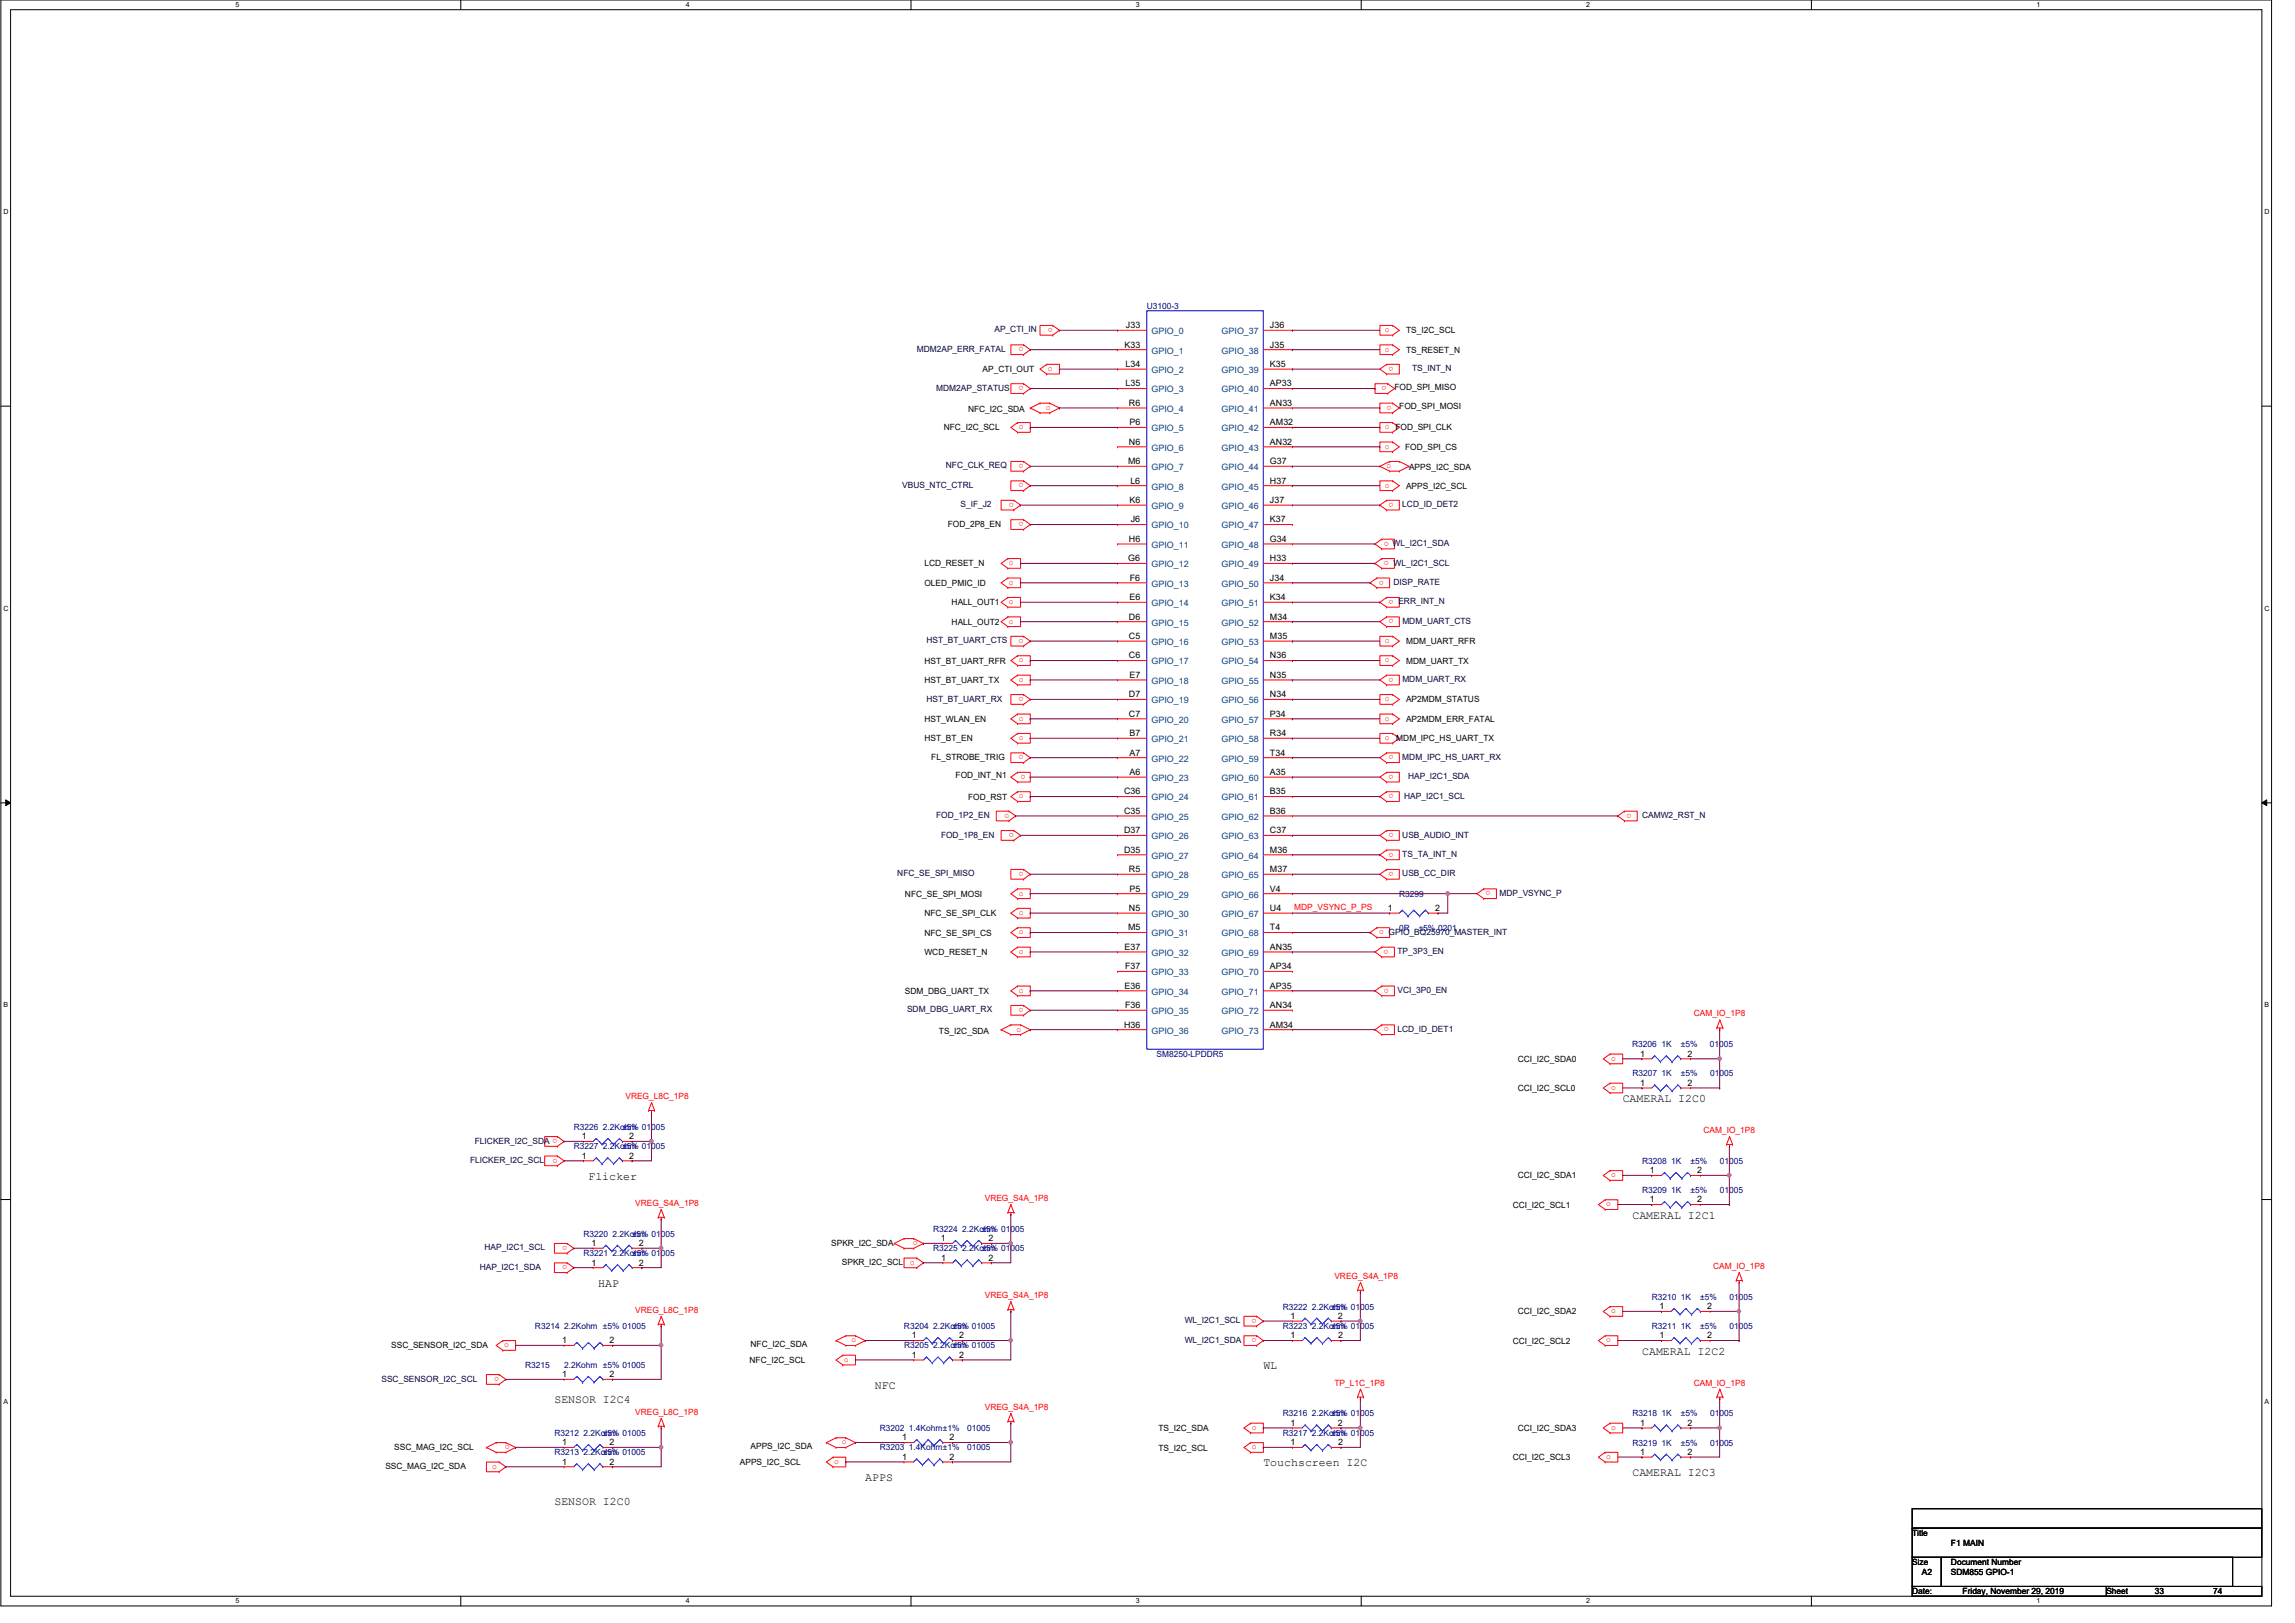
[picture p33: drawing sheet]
<svg xmlns="http://www.w3.org/2000/svg" width="420mm" height="297mm" viewBox="0 0 420 297" stroke-linecap="round" stroke-linejoin="round" font-family="sans-serif">
<defs><g id="words">
<g font-size="2.1">
<text x="297.1" y="201.7">CAMERAL I2C0</text>
<text x="107.7" y="215.9">Flicker</text>
<text x="298.9" y="223">CAMERAL I2C1</text>
<text x="109.5" y="235.5">HAP</text>
<text x="231.3" y="250.6">WL</text>
<text x="300.6" y="247.9">CAMERAL I2C2</text>
<text x="101.5" y="256.8">SENSOR I2C4</text>
<text x="160.2" y="254.1">NFC</text>
<text x="231.3" y="268.3">Touchscreen I2C</text>
<text x="101.5" y="275.5">SENSOR I2C0</text>
<text x="158.4" y="271">APPS</text>
<text x="298.9" y="270.1">CAMERAL I2C3</text>
</g>
<g font-size="1.6" fill="#000080">
<text x="209.9" y="56.6">U3100-3</text>
<text x="256.2" y="164.1">R3299</text>
<text x="256.2" y="170.3">0R</text>
<text x="259.7" y="170.3">±5% 0201</text>
<text x="298.8" y="191.7">R3206 1K</text>
<text x="307.7" y="191.7">±5%</text>
<text x="313" y="191.7">01005</text>
<text x="211.7" y="193.4">SM8250-LPDDR5</text>
<text x="298.8" y="197">R3207 1K</text>
<text x="307.7" y="197">±5%</text>
<text x="313.1" y="197">01005</text>
<text x="105.1" y="206.8">R3226 2.2Kohm</text>
<text x="113.9" y="206.8">±5% 01005</text>
<text x="105.1" y="210.3">R3227 2.2Kohm</text>
<text x="113.9" y="210.3">±5% 01005</text>
<text x="300.6" y="213">R3208 1K</text>
<text x="309.5" y="213">±5%</text>
<text x="314.8" y="213">01005</text>
<text x="300.6" y="218.3">R3209 1K</text>
<text x="309.5" y="218.3">±5%</text>
<text x="314.8" y="218.3">01005</text>
<text x="106.8" y="226.3">R3220 2.2Kohm</text>
<text x="115.7" y="226.3">±5% 01005</text>
<text x="170.8" y="225.4">R3224 2.2Kohm</text>
<text x="179.7" y="225.4">±5% 01005</text>
<text x="106.8" y="229.9">R3221 2.2Kohm</text>
<text x="115.7" y="229.9">±5% 01005</text>
<text x="170.8" y="229">R3225 2.2Kohm</text>
<text x="179.7" y="229">±5% 01005</text>
<text x="234.8" y="239.7">R3222 2.2Kohm</text>
<text x="243.7" y="239.7">±5% 01005</text>
<text x="302.4" y="237.9">R3210 1K</text>
<text x="311.3" y="237.9">±5%</text>
<text x="316.6" y="237.9">01005</text>
<text x="97.9" y="243.2">R3214 2.2Kohm ±5% 01005</text>
<text x="165.5" y="243.2">R3204 2.2Kohm</text>
<text x="174.4" y="243.2">±5% 01005</text>
<text x="234.8" y="243.2">R3223 2.2Kohm</text>
<text x="243.7" y="243.2">±5% 01005</text>
<text x="302.4" y="243.2">R3211 1K</text>
<text x="311.3" y="243.2">±5%</text>
<text x="316.6" y="243.2">01005</text>
<text x="96.2" y="250.3">R3215</text>
<text x="103.3" y="250.3">2.2Kohm ±5% 01005</text>
<text x="165.5" y="246.8">R3205 2.2Kohm</text>
<text x="174.4" y="246.8">±5% 01005</text>
<text x="101.5" y="262.8">R3212 2.2Kohm</text>
<text x="110.4" y="262.8">±5% 01005</text>
<text x="161.1" y="261.9">R3202 1.4Kohm±1%</text>
<text x="177.1" y="261.9">01005</text>
<text x="234.8" y="259.2">R3216 2.2Kohm</text>
<text x="234.8" y="262.8">R3217 2.2Kohm</text>
<text x="243.7" y="259.2">±5% 01005</text>
<text x="243.7" y="262.8">±5% 01005</text>
<text x="298.8" y="259.2">R3218 1K</text>
<text x="307.7" y="259.2">±5%</text>
<text x="313.1" y="259.2">01005</text>
<text x="101.5" y="266.3">R3213 2.2Kohm</text>
<text x="110.4" y="266.3">±5% 01005</text>
<text x="161.1" y="265.5">R3203 1.4Kohm±1%</text>
<text x="177.1" y="265.5">01005</text>
<text x="298.8" y="264.6">R3219 1K</text>
<text x="307.7" y="264.6">±5%</text>
<text x="313.1" y="264.6">01005</text>
</g>
<g font-size="1.6" fill="#000040">
<text x="167.8" y="64.4">MDM2AP_ERR_FATAL</text>
<text x="182.1" y="60.8">AP_CTI_IN</text>
<text x="171.4" y="71.5">MDM2AP_STATUS</text>
<text x="258.5" y="67.9">TS_INT_N</text>
<text x="165.2" y="89.3">VBUS_NTC_CTRL</text>
<text x="173.2" y="85.7">NFC_CLK_REQ</text>
<text x="175.8" y="92.8">S_IF_J2</text>
<text x="256.7" y="92.8">LCD_ID_DET2</text>
<text x="255" y="99.9">WL_I2C1_SDA</text>
<text x="255.1" y="107.1">DISP_RATE</text>
<text x="255.1" y="103.5">WL_I2C1_SCL</text>
<text x="256" y="110.6">ERR_INT_N</text>
<text x="169.6" y="117.7">HST_BT_UART_CTS</text>
<text x="256.7" y="114.2">MDM_UART_CTS</text>
<text x="256.7" y="124.8">MDM_UART_RX</text>
<text x="169.6" y="128.4">HST_BT_UART_RX</text>
<text x="256.7" y="139.1">MDM_IPC_HS_UART_RX</text>
<text x="257.8" y="142.6">HAP_I2C1_SDA</text>
<text x="171.4" y="149.7">FOD_1P2_EN</text>
<text x="257.1" y="146.2">HAP_I2C1_SCL</text>
<text x="300.6" y="149.7">CAMW2_RST_N</text>
<text x="172.3" y="153.3">FOD_1P8_EN</text>
<text x="256.7" y="153.3">USB_AUDIO_INT</text>
<text x="164.3" y="160.4">NFC_SE_SPI_MISO</text>
<text x="256.7" y="156.8">TS_TA_INT_N</text>
<text x="256.7" y="160.4">USB_CC_DIR</text>
<text x="274.5" y="164">MDP_VSYNC_P</text>
<text x="254.2" y="171.1">GPIO_BQ25970_MASTER_INT</text>
<text x="255.8" y="174.6">TP_3P3_EN</text>
<text x="166.1" y="185.3">SDM_DBG_UART_RX</text>
<text x="255.8" y="181.7">VCI_3P0_EN</text>
<text x="255.8" y="188.8">LCD_ID_DET1</text>
<text x="86.9" y="209.3">FLICKER_I2C_SDA</text>
<text x="86" y="212.8">FLICKER_I2C_SCL</text>
<text x="87.8" y="232.4">HAP_I2C1_SDA</text>
<text x="88.7" y="228.8">HAP_I2C1_SCL</text>
<text x="216.9" y="245.7">WL_I2C1_SDA</text>
<text x="216.9" y="242.2">WL_I2C1_SCL</text>
<text x="69.8" y="252.8">SSC_SENSOR_I2C_SCL</text>
</g>
<g font-size="1.6" fill="#f00">
<text x="187.4" y="63.6" transform="rotate(180 187.4 63.6)">o</text>
<text x="192.7" y="60" transform="rotate(180 192.7 60)">o</text>
<text x="253.5" y="64.3">o</text>
<text x="253.5" y="60.8">o</text>
<text x="187.4" y="70.7" transform="rotate(180 187.4 70.7)">o</text>
<text x="191.8" y="67.9">o</text>
<text x="253.9" y="70.7" transform="rotate(180 253.9 70.7)">o</text>
<text x="255.1" y="67.1" transform="rotate(180 255.1 67.1)">o</text>
<text x="191.5" y="75">o</text>
<text x="254.7" y="74.2" transform="rotate(180 254.7 74.2)">o</text>
<text x="186.5" y="78.6">o</text>
<text x="253.5" y="82.1">o</text>
<text x="253.5" y="78.6">o FOD_SPI_CLK</text>
<text x="187.4" y="88.5" transform="rotate(180 187.4 88.5)">o</text>
<text x="187.4" y="84.9" transform="rotate(180 187.4 84.9)">o</text>
<text x="253.5" y="89.2">o</text>
<text x="253.9" y="85.7">o</text>
<text x="185.6" y="92" transform="rotate(180 185.6 92)">o</text>
<text x="187.4" y="95.6" transform="rotate(180 187.4 95.6)">o</text>
<text x="255.1" y="92" transform="rotate(180 255.1 92)">o</text>
<text x="254.2" y="99.1" transform="rotate(180 254.2 99.1)">o</text>
<text x="184.7" y="107">o</text>
<text x="184.7" y="103.5">o</text>
<text x="253.3" y="106.3" transform="rotate(180 253.3 106.3)">o</text>
<text x="254.2" y="102.7" transform="rotate(180 254.2 102.7)">o</text>
<text x="184.7" y="110.6">o</text>
<text x="255.1" y="109.8" transform="rotate(180 255.1 109.8)">o</text>
<text x="255.1" y="113.4" transform="rotate(180 255.1 113.4)">o</text>
<text x="184.7" y="114.1">o</text>
<text x="187.4" y="116.9" transform="rotate(180 187.4 116.9)">o</text>
<text x="253.5" y="117.7">o</text>
<text x="186.5" y="124.8">o</text>
<text x="186.5" y="121.2">o</text>
<text x="253.5" y="121.2">o</text>
<text x="255.1" y="124" transform="rotate(180 255.1 124)">o</text>
<text x="186.5" y="131.9">o</text>
<text x="187.4" y="127.6" transform="rotate(180 187.4 127.6)">o</text>
<text x="253.5" y="131.9">o</text>
<text x="253.5" y="128.4">o</text>
<text x="186.5" y="135.5">o</text>
<text x="253.5" y="135.5">o</text>
<text x="187.4" y="138.3" transform="rotate(180 187.4 138.3)">o</text>
<text x="187.7" y="141.8" transform="rotate(180 187.7 141.8)">o</text>
<text x="255.1" y="141.8" transform="rotate(180 255.1 141.8)">o</text>
<text x="255.1" y="138.3" transform="rotate(180 255.1 138.3)">o</text>
<text x="184.7" y="148.9" transform="rotate(180 184.7 148.9)">o</text>
<text x="186.5" y="146.1">o</text>
<text x="255.1" y="145.4" transform="rotate(180 255.1 145.4)">o</text>
<text x="298.7" y="148.9" transform="rotate(180 298.7 148.9)">o</text>
<text x="185.6" y="152.5" transform="rotate(180 185.6 152.5)">o</text>
<text x="255.1" y="152.5" transform="rotate(180 255.1 152.5)">o</text>
<text x="187.4" y="159.6" transform="rotate(180 187.4 159.6)">o</text>
<text x="255.1" y="156" transform="rotate(180 255.1 156)">o</text>
<text x="255.1" y="159.6" transform="rotate(180 255.1 159.6)">o</text>
<text x="186.5" y="167.5">o</text>
<text x="186.5" y="163.9">o</text>
<text x="236.9" y="166.6">MDP_VSYNC_P_PS</text>
<text x="272.9" y="163.1" transform="rotate(180 272.9 163.1)">o</text>
<text x="186.5" y="171">o</text>
<text x="253.3" y="170.3" transform="rotate(180 253.3 170.3)">o</text>
<text x="254.2" y="173.8" transform="rotate(180 254.2 173.8)">o</text>
<text x="186.5" y="174.6">o</text>
<text x="186.5" y="181.7">o</text>
<text x="187.4" y="184.5" transform="rotate(180 187.4 184.5)">o</text>
<text x="254.2" y="180.9" transform="rotate(180 254.2 180.9)">o</text>
<text x="186.1" y="188.8">o</text>
<text x="254.2" y="188" transform="rotate(180 254.2 188)">o</text>
<text x="310.1" y="186">CAM_IO_1P8</text>
<text x="295" y="194.1">o</text>
<text x="114.5" y="201.1">VREG_L8C_1P8</text>
<text x="295" y="199.5">o</text>
<text x="102" y="208.5" transform="rotate(180 102 208.5)">o</text>
<text x="311.9" y="207.3">CAM_IO_1P8</text>
<text x="102" y="212" transform="rotate(180 102 212)">o</text>
<text x="295" y="215.5">o</text>
<text x="116.3" y="220.7">VREG_S4A_1P8</text>
<text x="180.3" y="219.8">VREG_S4A_1P8</text>
<text x="294.1" y="220.8">o</text>
<text x="168" y="227.2" transform="rotate(180 168 227.2)">o</text>
<text x="103.8" y="231.6" transform="rotate(180 103.8 231.6)">o</text>
<text x="103.8" y="228" transform="rotate(180 103.8 228)">o</text>
<text x="166.6" y="231.5">o</text>
<text x="313.6" y="232.2">CAM_IO_1P8</text>
<text x="180.3" y="237.6">VREG_S4A_1P8</text>
<text x="244.3" y="234">VREG_S4A_1P8</text>
<text x="116.3" y="240.2">VREG_L8C_1P8</text>
<text x="155.9" y="245.7">o</text>
<text x="230.1" y="244.9" transform="rotate(180 230.1 244.9)">o</text>
<text x="230.1" y="241.4" transform="rotate(180 230.1 241.4)">o</text>
<text x="294.1" y="245.7">o</text>
<text x="295" y="240.4">o</text>
<text x="92.3" y="246.6">o</text>
<text x="154.5" y="249.3">o</text>
<text x="91.4" y="252" transform="rotate(180 91.4 252)">o</text>
<text x="244.3" y="253.6">TP_L1C_1P8</text>
<text x="310.1" y="253.6">CAM_IO_1P8</text>
<text x="116.3" y="258.9">VREG_L8C_1P8</text>
<text x="180.3" y="258">VREG_S4A_1P8</text>
<text x="229.2" y="261.7">o</text>
<text x="295" y="261.7">o</text>
<text x="90.1" y="268.8">o</text>
<text x="93.3" y="264.5" transform="rotate(180 93.3 264.5)">o</text>
<text x="152.7" y="267.9">o</text>
<text x="154.1" y="264.4">o</text>
<text x="229.2" y="265.3">o</text>
<text x="294.1" y="267">o</text>
</g>
<g font-size="1.6">
<text x="205.9" y="63.6">K33</text>
<text x="206.1" y="60.1">J33</text>
<text x="232.5" y="63.6">J35</text>
<text x="232.5" y="60.1">J36</text>
<text x="257.4" y="64.6">TS_RESET_N</text>
<text x="257.4" y="61">TS_I2C_SCL</text>
<text x="179.9" y="68.1">AP_CTI_OUT</text>
<text x="206.1" y="70.7">L35</text>
<text x="206.1" y="67.2">L34</text>
<text x="232.5" y="70.7">AP33</text>
<text x="232.5" y="67.2">K35</text>
<text x="255.3" y="71.3">FOD_SPI_MISO</text>
<text x="177.2" y="75.4">NFC_I2C_SDA</text>
<text x="206.7" y="74.3">R6</text>
<text x="206.8" y="77.8">P6</text>
<text x="232.5" y="77.8">AM32</text>
<text x="232.5" y="74.3">AN33</text>
<text x="256.2" y="74.9">FOD_SPI_MOSI</text>
<text x="172.8" y="78.8">NFC_I2C_SCL</text>
<text x="206.7" y="81.4">N6</text>
<text x="232.5" y="81.4">AN32</text>
<text x="257.2" y="82.3">FOD_SPI_CS</text>
<text x="206.5" y="85">M6</text>
<text x="206.9" y="88.5">L6</text>
<text x="232.5" y="88.5">H37</text>
<text x="232.5" y="85">G37</text>
<text x="257.4" y="89.4">APPS_I2C_SCL</text>
<text x="258" y="86.1">APPS_I2C_SDA</text>
<text x="206.8" y="92.1">K6</text>
<text x="207" y="95.6">J6</text>
<text x="232.5" y="95.6">K37</text>
<text x="232.5" y="92.1">J37</text>
<text x="173.5" y="96.4">FOD_2P8_EN</text>
<text x="206.7" y="99.2">H6</text>
<text x="232.5" y="99.2">G34</text>
<text x="169.2" y="107.2">OLED_PMIC_ID</text>
<text x="169.2" y="103.7">LCD_RESET_N</text>
<text x="206.6" y="102.7">G6</text>
<text x="206.9" y="106.3">F6</text>
<text x="232.5" y="106.3">J34</text>
<text x="232.5" y="102.7">H33</text>
<text x="174.2" y="110.8">HALL_OUT1</text>
<text x="206.7" y="113.4">D6</text>
<text x="206.8" y="109.8">E6</text>
<text x="232.5" y="113.4">M34</text>
<text x="232.5" y="109.8">K34</text>
<text x="174.2" y="114.3">HALL_OUT2</text>
<text x="206.7" y="117">C5</text>
<text x="232.5" y="117">M35</text>
<text x="257.4" y="117.9">MDM_UART_RFR</text>
<text x="169.2" y="125">HST_BT_UART_TX</text>
<text x="169.2" y="121.5">HST_BT_UART_RFR</text>
<text x="206.7" y="120.5">C6</text>
<text x="206.8" y="124.1">E7</text>
<text x="232.5" y="124.1">N35</text>
<text x="232.5" y="120.5">N36</text>
<text x="257.4" y="121.5">MDM_UART_TX</text>
<text x="206.7" y="131.2">C7</text>
<text x="206.7" y="127.6">D7</text>
<text x="232.5" y="131.2">P34</text>
<text x="232.5" y="127.6">N34</text>
<text x="257.4" y="128.6">AP2MDM_STATUS</text>
<text x="169.2" y="135.7">HST_BT_EN</text>
<text x="169.2" y="132.1">HST_WLAN_EN</text>
<text x="206.8" y="134.7">B7</text>
<text x="232.5" y="134.7">R34</text>
<text x="255.6" y="135.7">MDM_IPC_HS_UART_TX</text>
<text x="257.4" y="132.1">AP2MDM_ERR_FATAL</text>
<text x="170.5" y="139.1">FL_STROBE_TRIG</text>
<text x="174.9" y="142.4">FOD_INT_N1</text>
<text x="206.8" y="141.8">A6</text>
<text x="206.8" y="138.3">A7</text>
<text x="232.5" y="141.8">A35</text>
<text x="232.5" y="138.3">T34</text>
<text x="177.2" y="146.3">FOD_RST</text>
<text x="205.8" y="149">C35</text>
<text x="205.8" y="145.4">C36</text>
<text x="232.5" y="149">B36</text>
<text x="232.5" y="145.4">B35</text>
<text x="205.8" y="152.5">D37</text>
<text x="232.5" y="152.5">C37</text>
<text x="205.8" y="156.1">D35</text>
<text x="206.7" y="159.6">R5</text>
<text x="232.5" y="159.6">M37</text>
<text x="232.5" y="156.1">M36</text>
<text x="165.7" y="164.1">NFC_SE_SPI_MOSI</text>
<text x="169.2" y="167.7">NFC_SE_SPI_CLK</text>
<text x="206.7" y="166.7">N5</text>
<text x="206.8" y="163.2">P5</text>
<text x="232.5" y="166.7">U4</text>
<text x="232.5" y="163.2">V4</text>
<text x="254.1" y="166.7">1</text>
<text x="262.7" y="166.7">2</text>
<text x="169.2" y="171.2">NFC_SE_SPI_CS</text>
<text x="205.9" y="173.8">E37</text>
<text x="206.5" y="170.3">M5</text>
<text x="232.5" y="173.8">AN35</text>
<text x="232.5" y="170.3">T4</text>
<text x="169.2" y="174.8">WCD_RESET_N</text>
<text x="206" y="177.4">F37</text>
<text x="232.5" y="177.4">AP34</text>
<text x="165.7" y="181.9">SDM_DBG_UART_TX</text>
<text x="205.9" y="181">E36</text>
<text x="206" y="184.5">F36</text>
<text x="232.5" y="184.5">AN34</text>
<text x="232.5" y="181">AP35</text>
<text x="171.9" y="189.2">TS_I2C_SDA</text>
<text x="205.8" y="188.1">H36</text>
<text x="232.5" y="188.1">AM34</text>
<text x="277.9" y="194.3">CCI_I2C_SDA0</text>
<text x="300.3" y="193.4">1</text>
<text x="308.9" y="193.4">2</text>
<text x="277.9" y="199.7">CCI_I2C_SCL0</text>
<text x="300.3" y="198.7">1</text>
<text x="309" y="198.7">2</text>
<text x="106.5" y="208.5">1</text>
<text x="115.2" y="208.5">2</text>
<text x="106.5" y="212.1">1</text>
<text x="115.2" y="212.1">2</text>
<text x="277.9" y="215.7">CCI_I2C_SDA1</text>
<text x="302.1" y="214.7">1</text>
<text x="310.7" y="214.7">2</text>
<text x="277" y="221">CCI_I2C_SCL1</text>
<text x="302.1" y="220.1">1</text>
<text x="310.7" y="220.1">2</text>
<text x="152.2" y="228">SPKR_I2C_SDA</text>
<text x="172.3" y="227.2">1</text>
<text x="180.9" y="227.2">2</text>
<text x="108.3" y="228.1">1</text>
<text x="108.3" y="231.6">1</text>
<text x="116.9" y="228.1">2</text>
<text x="116.9" y="231.6">2</text>
<text x="154.1" y="231.5">SPKR_I2C_SCL</text>
<text x="172.3" y="230.7">1</text>
<text x="181" y="230.7">2</text>
<text x="303.8" y="239.6">1</text>
<text x="312.5" y="239.6">2</text>
<text x="102.9" y="245.9">1</text>
<text x="111.6" y="245.9">2</text>
<text x="166.9" y="245">1</text>
<text x="175.6" y="245">2</text>
<text x="236.3" y="241.4">1</text>
<text x="236.3" y="245">1</text>
<text x="245" y="241.4">2</text>
<text x="245" y="245">2</text>
<text x="277" y="245.9">CCI_I2C_SCL2</text>
<text x="277.9" y="240.6">CCI_I2C_SDA2</text>
<text x="303.8" y="245">1</text>
<text x="312.5" y="245">2</text>
<text x="71.6" y="246.8">SSC_SENSOR_I2C_SDA</text>
<text x="137.2" y="249.5">NFC_I2C_SCL</text>
<text x="137.4" y="246.5">NFC_I2C_SDA</text>
<text x="166.9" y="248.5">1</text>
<text x="175.6" y="248.5">2</text>
<text x="102.9" y="252.1">1</text>
<text x="111.6" y="252.1">2</text>
<text x="165.2" y="263.6">1</text>
<text x="173.8" y="263.6">2</text>
<text x="212.1" y="261.9">TS_I2C_SDA</text>
<text x="236.3" y="261">1</text>
<text x="245" y="261">2</text>
<text x="277.9" y="261.9">CCI_I2C_SDA3</text>
<text x="300.3" y="261">1</text>
<text x="309" y="261">2</text>
<text x="70.6" y="268.8">SSC_MAG_I2C_SDA</text>
<text x="72.2" y="265.3">SSC_MAG_I2C_SCL</text>
<text x="102.9" y="268.1">1</text>
<text x="102.9" y="264.5">1</text>
<text x="111.6" y="268.1">2</text>
<text x="111.6" y="264.5">2</text>
<text x="135.5" y="268.1">APPS_I2C_SCL</text>
<text x="137.4" y="265.1">APPS_I2C_SDA</text>
<text x="165.2" y="267.2">1</text>
<text x="173.8" y="267.2">2</text>
<text x="212.1" y="265.5">TS_I2C_SCL</text>
<text x="236.3" y="264.5">1</text>
<text x="245" y="264.5">2</text>
<text x="277" y="267.2">CCI_I2C_SCL3</text>
<text x="300.3" y="266.3">1</text>
<text x="309" y="266.3">2</text>
<text x="350.1" y="281.1">Title</text>
<text x="350.1" y="286.5">Size</text>
<text x="357.2" y="286.5">Document Number</text>
<text x="357.2" y="282.9">F1 MAIN</text>
<text x="350.1" y="291.8">Date:</text>
<text x="351.8" y="288.2">A2</text>
<text x="357.2" y="288.2">SDM855 GPIO-1</text>
<text x="359.3" y="291.8">Friday, November 29, 2019</text>
<text x="385.6" y="291.8">Sheet</text>
<text x="394.5" y="291.8">33</text>
<text x="405.2" y="291.8">74</text>
</g>
<g font-size="1.6" fill="#004080">
<text x="210.8" y="64.7">GPIO_1</text>
<text x="210.8" y="61.2">GPIO_0</text>
<text x="223.7" y="64.7">GPIO_38</text>
<text x="223.7" y="61.2">GPIO_37</text>
<text x="210.8" y="71.8">GPIO_3</text>
<text x="210.8" y="68.3">GPIO_2</text>
<text x="223.7" y="71.8">GPIO_40</text>
<text x="223.7" y="68.3">GPIO_39</text>
<text x="210.8" y="75.4">GPIO_4</text>
<text x="223.7" y="75.4">GPIO_41</text>
<text x="210.8" y="82.5">GPIO_6</text>
<text x="210.8" y="78.9">GPIO_5</text>
<text x="223.7" y="82.5">GPIO_43</text>
<text x="223.7" y="78.9">GPIO_42</text>
<text x="210.8" y="89.6">GPIO_8</text>
<text x="210.8" y="86.1">GPIO_7</text>
<text x="223.7" y="89.6">GPIO_45</text>
<text x="223.7" y="86.1">GPIO_44</text>
<text x="210.8" y="93.2">GPIO_9</text>
<text x="223.7" y="93.2">GPIO_46</text>
<text x="210.8" y="100.3">GPIO_11</text>
<text x="210.8" y="96.7">GPIO_10</text>
<text x="223.7" y="100.3">GPIO_48</text>
<text x="223.7" y="96.7">GPIO_47</text>
<text x="210.8" y="107.4">GPIO_13</text>
<text x="210.8" y="103.8">GPIO_12</text>
<text x="223.7" y="107.4">GPIO_50</text>
<text x="223.7" y="103.8">GPIO_49</text>
<text x="210.8" y="110.9">GPIO_14</text>
<text x="223.7" y="110.9">GPIO_51</text>
<text x="210.8" y="118.1">GPIO_16</text>
<text x="210.8" y="114.5">GPIO_15</text>
<text x="223.7" y="118.1">GPIO_53</text>
<text x="223.7" y="114.5">GPIO_52</text>
<text x="210.8" y="125.2">GPIO_18</text>
<text x="210.8" y="121.6">GPIO_17</text>
<text x="223.7" y="125.2">GPIO_55</text>
<text x="223.7" y="121.6">GPIO_54</text>
<text x="210.8" y="128.7">GPIO_19</text>
<text x="223.7" y="128.7">GPIO_56</text>
<text x="210.8" y="135.8">GPIO_21</text>
<text x="210.8" y="132.3">GPIO_20</text>
<text x="223.7" y="135.8">GPIO_58</text>
<text x="223.7" y="132.3">GPIO_57</text>
<text x="210.8" y="142.9">GPIO_23</text>
<text x="210.8" y="139.4">GPIO_22</text>
<text x="223.7" y="142.9">GPIO_60</text>
<text x="223.7" y="139.4">GPIO_59</text>
<text x="210.8" y="146.5">GPIO_24</text>
<text x="223.7" y="146.5">GPIO_61</text>
<text x="210.8" y="153.6">GPIO_26</text>
<text x="210.8" y="150.1">GPIO_25</text>
<text x="223.7" y="153.6">GPIO_63</text>
<text x="223.7" y="150.1">GPIO_62</text>
<text x="210.8" y="160.7">GPIO_28</text>
<text x="210.8" y="157.2">GPIO_27</text>
<text x="223.7" y="160.7">GPIO_65</text>
<text x="223.7" y="157.2">GPIO_64</text>
<text x="210.8" y="167.8">GPIO_30</text>
<text x="210.8" y="164.3">GPIO_29</text>
<text x="223.7" y="167.8">GPIO_67</text>
<text x="223.7" y="164.3">GPIO_66</text>
<text x="210.8" y="171.4">GPIO_31</text>
<text x="223.7" y="171.4">GPIO_68</text>
<text x="210.8" y="178.5">GPIO_33</text>
<text x="210.8" y="174.9">GPIO_32</text>
<text x="223.7" y="178.5">GPIO_70</text>
<text x="223.7" y="174.9">GPIO_69</text>
<text x="210.8" y="185.6">GPIO_35</text>
<text x="210.8" y="182.1">GPIO_34</text>
<text x="223.7" y="185.6">GPIO_72</text>
<text x="223.7" y="182.1">GPIO_71</text>
<text x="210.8" y="189.2">GPIO_36</text>
<text x="223.7" y="189.2">GPIO_73</text>
</g>
<g font-size="1.3">
<text x="43.1" y="1.3">5</text>
<text x="125.5" y="1.3">4</text>
<text x="208" y="1.3">3</text>
<text x="290.4" y="1.3">2</text>
<text x="372.8" y="1.3">1</text>
<text x=".6" y="39.2">D</text>
<text x="414.6" y="39.2">D</text>
<text x=".6" y="111.8">C</text>
<text x="414.6" y="111.8">C</text>
<text x=".6" y="184.4">B</text>
<text x="414.6" y="184.4">B</text>
<text x=".6" y="257">A</text>
<text x="414.6" y="257">A</text>
<text x="43.1" y="293.5">5</text>
<text x="125.5" y="293.5">4</text>
<text x="208" y="293.5">3</text>
<text x="290.4" y="293.5">2</text>
<text x="372.8" y="293.5">1</text>
</g>
</g></defs>
<path d="M.2 0h415.7v293.9h-415.7zM1.9 1.8h412.2v290.3h-412.2z" fill="none" stroke="#000" stroke-width=".18"/>
<g fill="#fff">
<path d="M43.1 .2h.7v1.4h-.7z"/>
<path d="M43.1 292.3h.7v1.4h-.7z"/>
</g>
<path d="M84.4 0v1.8M84.4 292.1v1.8" fill="none" stroke="#000" stroke-width=".18"/>
<g fill="#fff">
<path d="M125.5 .2h.7v1.4h-.7z"/>
<path d="M125.5 292.3h.7v1.4h-.7z"/>
</g>
<path d="M166.8 0v1.8M166.8 292.1v1.8" fill="none" stroke="#000" stroke-width=".18"/>
<g fill="#fff">
<path d="M208 .2h.6v1.4h-.6z"/>
<path d="M208 292.3h.6v1.4h-.6z"/>
</g>
<path d="M249.2 0v1.8M249.2 292.1v1.8" fill="none" stroke="#000" stroke-width=".18"/>
<g fill="#fff">
<path d="M290.4 .2h.7v1.4h-.7z"/>
<path d="M290.4 292.3h.7v1.4h-.7z"/>
</g>
<path d="M331.6 0v1.8M331.6 292.1v1.8" fill="none" stroke="#000" stroke-width=".18"/>
<g fill="#fff">
<path d="M372.8 .2h.7v1.4h-.7z"/>
<path d="M372.8 292.3h.7v1.4h-.7z"/>
<path d="M.6 38.1h.9v1.4h-.9z"/>
<path d="M414.6 38.1h.8v1.4h-.8z"/>
<path d="M.6 110.6h.9v1.4h-.9z"/>
<path d="M414.6 110.6h.8v1.4h-.8z"/>
</g>
<path d="M.2 74.3h1.7M414.1 74.3h1.8" fill="none" stroke="#000" stroke-width=".18"/>
<g fill="#fff">
<path d="M.6 183.2h.8v1.4h-.8z"/>
<path d="M414.6 183.2h.8v1.4h-.8z"/>
</g>
<path d="M.2 146.9h1.7M1 146.4l.9 .5-.9 .5zM414.1 146.9l.9-.5v1zM414.1 146.9h1.8" fill="none" stroke="#000" stroke-width=".18"/>
<path d="M1 146.4l.9 .5-.9 .5zM414.1 146.9l.9-.5v1z" fill="#000"/>
<g fill="#fff">
<path d="M.6 255.8h.8v1.4h-.8z"/>
<path d="M414.6 255.8h.8v1.4h-.8z"/>
</g>
<path d="M.2 219.5h1.7M414.1 219.5h1.8M350.1 276.1h64v3.6h-64zM350.1 279.7h64v5.3h-64zM350.1 285h5.3v5.3h-5.3zM350.1 290.3h35.5v1.8h-35.5zM355.4 285h53.3v5.3h-53.3zM385.6 290.3h28.5v1.8h-28.5z" fill="none" stroke="#000" stroke-width=".18"/>
<g fill="none" stroke="#f00" stroke-width=".18">
<path d="M192.7 59.6h.1M192.7 59.6h-2.3v1.7h2.3M192.7 59.6l1.3 .9-1.3 .8M255 59.6h.1M255 59.6h-2.4v1.7h2.4M255 59.6l1.2 .9-1.2 .8M186.3 77.3h.1M186.3 79.1h.1M186.3 77.3h2.3v1.8h-2.3M186.3 77.3l-1.2 .9 1.2 .9M187.4 72h.1M187.4 70.2h.1"/>
<path d="M187.4 70.2h-2.3v1.8h2.3M187.4 70.2l1.2 .9-1.2 .9M187.4 64.9h.1M187.4 63.1h.1M187.4 63.1h-2.3v1.8h2.3M187.4 63.1l1.2 .9-1.2 .9M188.6 74.7h.1M188.6 74.7l1.8 .9M190.4 73.8h.1M190.4 75.6h.1M190.4 73.8h1.8M190.4 73.8l-1.8 .9"/>
<path d="M190.4 75.6h1.8M191.6 66.7h.1M191.6 68.5h.1M191.6 66.7h2.4v1.8h-2.4M191.6 66.7l-1.2 .9 1.2 .9M192.2 73.8h.1M192.2 75.6h.1M192.2 73.8l1.8 .9M192.7 61.3h.1M194 74.7h.1M194 74.7l-1.8 .9M204.6 78.2h.1"/>
<path d="M204.6 78.2h5.3M204.6 74.7h.1M204.6 74.7h5.3M204.6 71.1h.1M204.6 71.1h5.3M204.6 67.6h.1M204.6 67.6h5.3M204.6 64h.1M204.6 64h5.3M204.6 60.4h.1M204.6 60.4h5.3M231.3 78.2h5.3"/>
<path d="M231.3 74.7h5.3M231.3 71.1h5.3M231.3 67.6h5.3M231.3 64h5.3M231.3 60.4h5.3M236.6 78.2h.1M236.6 74.7h.1M236.6 71.1h.1M236.6 67.6h.1M236.6 64h.1M236.6 60.4h.1M253.9 68.5h.1"/>
<path d="M253.9 66.7h.1M253.9 66.7h2.3v1.8h-2.3M253.9 66.7l-1.3 .9 1.3 .9M254.1 72h.1M254.1 70.2h.1M254.1 70.2h-2.4v1.8h2.4M254.1 70.2l1.2 .9-1.2 .9M255 75.6h.1M255 73.8h.1M255 73.8h-2.4v1.8h2.4M255 73.8l1.2 .9-1.2 .9M255 77.3h.1"/>
<path d="M255 79.1h.1M255 77.3h-2.4v1.8h2.4M255 77.3l1.2 .9-1.2 .9M255 63.1h.1M255 64.9h.1M255 63.1h-2.4v1.8h2.4M255 63.1l1.2 .9-1.2 .9M255 61.3h.1M185.6 93.3h.1M185.6 91.6h.1M185.6 91.6h-2.3v1.7h2.3M185.6 91.6l1.2 .9-1.2 .8"/>
<path d="M187.4 96.9h.1M187.4 95.1h.1M187.4 95.1h-2.3v1.8h2.3M187.4 95.1l1.2 .9-1.2 .9M187.4 89.8h.1M187.4 88h.1M187.4 88h-2.3v1.8h2.3M187.4 88l1.2 .9-1.2 .9M187.4 86.2h.1M187.4 84.5h.1M187.4 84.5h-2.3v1.7h2.3M187.4 84.5l1.2 .8-1.2 .9"/>
<path d="M204.6 99.6h.1M204.6 99.6h5.3M204.6 96h.1M204.6 96h5.3M204.6 92.4h.1M204.6 92.4h5.3M204.6 88.9h.1M204.6 88.9h5.3M204.6 85.3h.1M204.6 85.3h5.3M204.6 81.8h.1M204.6 81.8h5.3"/>
<path d="M231.3 99.6h5.3M231.3 96h5.3M231.3 92.4h5.3M231.3 88.9h5.3M231.3 85.3h5.3M231.3 81.8h5.3M236.6 99.6h.1M236.6 96h.1M236.6 92.4h.1M236.6 88.9h.1M236.6 85.3h.1M236.6 81.8h.1"/>
<path d="M252.6 85.3h.1M252.6 85.3l1.8 .9M253 98.7h.1M253 98.7h2.3v1.8h-2.3M253 98.7l-1.3 .9 1.3 .9M253.8 93.3h.1M253.8 91.6h.1M253.8 91.6h2.4v1.7h-2.4M253.8 91.6l-1.2 .9 1.2 .8M254.4 84.5h.1M254.4 86.2h.1M254.4 84.5l-1.8 .8"/>
<path d="M254.4 84.5h1.8M254.4 86.2h1.8M255 80.9h.1M255 82.7h.1M255 80.9h-2.4v1.8h2.4M255 80.9l1.2 .9-1.2 .9M255 88h.1M255 89.8h.1M255 88h-2.4v1.8h2.4M255 88l1.2 .9-1.2 .9M256.2 84.5h.1M256.2 86.2h.1"/>
<path d="M256.2 84.5l1.8 .8M258 85.3h.1M258 85.3l-1.8 .9M184.5 112.9h.1M184.5 114.7h.1M184.5 112.9h2.3v1.8h-2.3M184.5 112.9l-1.2 .9 1.2 .9M184.5 109.3h.1M184.5 111.1h.1M184.5 109.3h2.3v1.8h-2.3M184.5 109.3l-1.2 .9 1.2 .9M184.5 105.8h.1"/>
<path d="M184.5 107.6h.1M184.5 105.8h2.3v1.8h-2.3M184.5 105.8l-1.2 .9 1.2 .9M184.5 102.2h.1M184.5 104h.1M184.5 102.2h2.3v1.8h-2.3M184.5 102.2l-1.2 .9 1.2 .9M187.4 118.2h.1M187.4 116.5h.1M187.4 116.5h-2.3v1.7h2.3M187.4 116.5l1.2 .8-1.2 .9M204.6 117.3h.1"/>
<path d="M204.6 117.3h5.3M204.6 113.8h.1M204.6 113.8h5.3M204.6 110.2h.1M204.6 110.2h5.3M204.6 106.7h.1M204.6 106.7h5.3M204.6 103.1h.1M204.6 103.1h5.3M231.3 117.3h5.3M231.3 113.8h5.3M231.3 110.2h5.3"/>
<path d="M231.3 106.7h5.3M231.3 103.1h5.3M236.6 117.3h.1M236.6 113.8h.1M236.6 110.2h.1M236.6 106.7h.1M236.6 103.1h.1M252.1 107.6h.1M252.1 105.8h.1M252.1 105.8h2.3v1.8h-2.3M252.1 105.8l-1.3 .9 1.3 .9M253 100.5h.1"/>
<path d="M253 104h.1M253 102.2h.1M253 102.2h2.3v1.8h-2.3M253 102.2l-1.3 .9 1.3 .9M253.9 111.1h.1M253.9 109.3h.1M253.9 109.3h2.3v1.8h-2.3M253.9 109.3l-1.3 .9 1.3 .9M253.9 114.7h.1M253.9 112.9h.1M253.9 112.9h2.3v1.8h-2.3M253.9 112.9l-1.3 .9 1.3 .9"/>
<path d="M255 116.5h.1M255 118.2h.1M255 116.5h-2.4v1.7h2.4M255 116.5l1.2 .8-1.2 .9M186.3 134.2h.1M186.3 136h.1M186.3 134.2h2.3v1.8h-2.3M186.3 134.2l-1.2 .9 1.2 .9M186.3 130.7h.1M186.3 132.5h.1M186.3 130.7h2.3v1.8h-2.3M186.3 130.7l-1.2 .9 1.2 .9"/>
<path d="M186.3 123.6h.1M186.3 125.3h.1M186.3 123.6h2.3v1.7h-2.3M186.3 123.6l-1.2 .9 1.2 .8M186.3 120h.1M186.3 121.8h.1M186.3 120h2.3v1.8h-2.3M186.3 120l-1.2 .9 1.2 .9M187.4 139.6h.1M187.4 137.8h.1M187.4 137.8h-2.3v1.8h2.3M187.4 137.8l1.2 .9-1.2 .9"/>
<path d="M187.4 128.9h.1M187.4 127.1h.1M187.4 127.1h-2.3v1.8h2.3M187.4 127.1l1.2 .9-1.2 .9M204.6 138.7h.1M204.6 138.7h5.3M204.6 135.1h.1M204.6 135.1h5.3M204.6 131.6h.1M204.6 131.6h5.3M204.6 128h.1M204.6 128h5.3"/>
<path d="M204.6 124.4h.1M204.6 124.4h5.3M204.6 120.9h.1M204.6 120.9h5.3M231.3 138.7h5.3M231.3 135.1h5.3M231.3 131.6h5.3M231.3 128h5.3M231.3 124.4h5.3M231.3 120.9h5.3M236.6 138.7h.1M236.6 135.1h.1"/>
<path d="M236.6 131.6h.1M236.6 128h.1M236.6 124.4h.1M236.6 120.9h.1M253.9 139.6h.1M253.9 137.8h.1M253.9 137.8h2.3v1.8h-2.3M253.9 137.8l-1.3 .9 1.3 .9M253.9 125.3h.1M253.9 123.6h.1M253.9 123.6h2.3v1.7h-2.3M253.9 123.6l-1.3 .9 1.3 .8"/>
<path d="M255 134.2h.1M255 136h.1M255 134.2h-2.4v1.8h2.4M255 134.2l1.2 .9-1.2 .9M255 130.7h.1M255 132.5h.1M255 130.7h-2.4v1.8h2.4M255 130.7l1.2 .9-1.2 .9M255 127.1h.1M255 128.9h.1M255 127.1h-2.4v1.8h2.4M255 127.1l1.2 .9-1.2 .9"/>
<path d="M255 120h.1M255 121.8h.1M255 120h-2.4v1.8h2.4M255 120l1.2 .9-1.2 .9M184.7 150.2h.1M184.7 148.5h.1M184.7 148.5h-2.3v1.7h2.3M184.7 148.5l1.3 .8-1.3 .9M185.6 153.8h.1M185.6 152h.1M185.6 152h-2.3v1.8h2.3M185.6 152l1.2 .9-1.2 .9"/>
<path d="M186.3 143.1h.1M186.3 141.3h.1M186.3 141.3h2.3v1.8h-2.3M186.3 141.3l-1.2 .9 1.2 .9M186.3 144.9h.1M186.3 146.7h.1M186.3 144.9h2.3v1.8h-2.3M186.3 144.9l-1.2 .9 1.2 .9M187.4 159.1h.1M187.4 159.1h-2.3v1.8h2.3M187.4 159.1l1.2 .9-1.2 .9M204.6 156.4h.1"/>
<path d="M204.6 156.4h5.3M204.6 152.9h.1M204.6 152.9h5.3M204.6 149.3h.1M204.6 149.3h5.3M204.6 145.8h.1M204.6 145.8h5.3M204.6 142.2h.1M204.6 142.2h5.3M231.3 156.4h5.3M231.3 152.9h5.3M231.3 149.3h5.3"/>
<path d="M231.3 145.8h5.3M231.3 142.2h5.3M236.6 156.4h.1M236.6 152.9h.1M236.6 149.3h.1M236.6 145.8h.1M236.6 142.2h.1M253.9 157.3h.1M253.9 155.6h.1M253.9 155.6h2.3v1.7h-2.3M253.9 155.6l-1.3 .9 1.3 .8M253.9 143.1h.1"/>
<path d="M253.9 141.3h.1M253.9 141.3h2.3v1.8h-2.3M253.9 141.3l-1.3 .9 1.3 .9M253.9 146.7h.1M253.9 144.9h.1M253.9 144.9h2.3v1.8h-2.3M253.9 144.9l-1.3 .9 1.3 .9M253.9 159.1h.1M253.9 159.1h2.3v1.8h-2.3M253.9 159.1l-1.3 .9 1.3 .9M253.9 153.8h.1M253.9 152h.1"/>
<path d="M253.9 152h2.3v1.8h-2.3M253.9 152l-1.3 .9 1.3 .9M297.4 150.2h.1M297.4 148.5h.1M297.4 148.5h2.3v1.7h-2.3M297.4 148.5l-1.2 .8 1.2 .9M186.3 173.3h.1M186.3 175.1h.1M186.3 173.3h2.3v1.8h-2.3M186.3 173.3l-1.2 .9 1.2 .9M186.3 169.8h.1M186.3 171.6h.1"/>
<path d="M186.3 169.8h2.3v1.8h-2.3M186.3 169.8l-1.2 .9 1.2 .9M186.3 166.2h.1M186.3 168h.1M186.3 166.2h2.3v1.8h-2.3M186.3 166.2l-1.2 .9 1.2 .9M186.3 162.7h.1M186.3 164.5h.1M186.3 162.7h2.3v1.8h-2.3M186.3 162.7l-1.2 .9 1.2 .9M187.4 160.9h.1M204.6 177.8h.1"/>
<path d="M204.6 177.8h5.3M204.6 174.2h.1M204.6 174.2h5.3M204.6 170.7h.1M204.6 170.7h5.3M204.6 167.1h.1M204.6 167.1h5.3M204.6 163.6h.1M204.6 163.6h5.3M204.6 160h.1M204.6 160h5.3M231.3 177.8h5.3"/>
<path d="M231.3 174.2h5.3M231.3 170.7h5.3M231.3 167.1h5.3M231.3 163.6h5.3M231.3 160h5.3M236.6 177.8h.1M236.6 174.2h.1M236.6 170.7h.1M236.6 167.1h.1M236.6 163.6h.1M236.6 160h.1M252.1 171.6h.1"/>
<path d="M252.1 169.8h.1M252.1 169.8h2.3v1.8h-2.3M252.1 169.8l-1.3 .9 1.3 .9M253 175.1h.1M253 173.3h.1M253 173.3h2.3v1.8h-2.3M253 173.3l-1.3 .9 1.3 .9M253.9 160.9h.1M254.4 167.1h.1M254.4 167.1h1.8M261.5 167.1h1.8M263.3 167.1h.1"/>
<path d="M271.6 164.5h.1M271.6 162.7h.1M271.6 162.7h2.4v1.8h-2.4M271.6 162.7l-1.2 .9 1.2 .9M183.3 188.5h.1M183.3 188.5l1.8 .9M185.1 187.6h.1M185.1 189.4h.1M185.1 187.6h1.7M185.1 187.6l-1.8 .9M185.1 189.4h1.7M186.3 180.5h.1"/>
<path d="M186.3 182.2h.1M186.3 180.5h2.3v1.7h-2.3M186.3 180.5l-1.2 .9 1.2 .8M186.8 187.6h.1M186.8 189.4h.1M186.8 187.6l1.8 .9M187.4 185.8h.1M187.4 184h.1M187.4 184h-2.3v1.8h2.3M187.4 184l1.2 .9-1.2 .9M188.6 188.5h.1M188.6 188.5l-1.8 .9"/>
<path d="M204.6 188.5h.1M204.6 188.5h5.3M204.6 184.9h.1M204.6 184.9h5.3M204.6 181.3h.1M204.6 181.3h5.3M231.3 188.4h5.3M231.3 184.9h5.3M231.3 181.3h5.3M236.6 188.4h.1M236.6 184.9h.1M236.6 181.3h.1"/>
<path d="M253 189.3h.1M253 187.6h.1M253 187.6h2.3v1.7h-2.3M253 187.6l-1.3 .9 1.3 .8M253 182.2h.1M253 180.5h.1M253 180.5h2.3v1.7h-2.3M253 180.5l-1.3 .8 1.3 .9M294.8 198.2h.1M294.8 198.2h2.3v1.8h-2.3M294.8 198.2l-1.3 .9 1.3 .9M294.8 192.9h.1"/>
<path d="M294.8 194.7h.1M294.8 192.9h2.3v1.8h-2.3M294.8 192.9l-1.3 .9 1.3 .9M300.6 193.8h.1M300.6 193.8h1.8M300.6 199.1h.1M300.6 199.1h1.8M307.7 193.8h1.8M307.7 199.1h1.8M309.5 193.8h.1M309.5 199.1h.1M314.3 188.1h.1"/>
<path d="M314.3 188.1h1.1M314.9 188.5h.1M314.9 186.7h.1M314.9 188.1v.4M314.9 186.7l.5 1.4M314.9 186.7l-.6 1.4M315.4 188.1h.1M102 213.4h.1M102 211.6h.1M102 211.6h-2.3v1.8h2.3M102 211.6l1.3 .9-1.3 .9M102 209.8h.1"/>
<path d="M102 208h.1M102 208h-2.3v1.8h2.3M102 208l1.3 .9-1.3 .9M106.8 212.5h.1M106.8 212.5h1.8M106.8 208.9h.1M106.8 208.9h1.8M113.9 212.5h1.8M113.9 208.9h1.8M115.7 212.5h.1M115.7 208.9h.1M118.7 203.2h.1"/>
<path d="M118.7 203.2h1.1M119.3 203.6h.1M119.3 201.8h.1M119.3 203.2v.4M119.3 201.8l.5 1.4M119.3 201.8l-.6 1.4M119.8 203.2h.1M293.9 219.6h.1M293.9 219.6h2.3v1.8h-2.3M293.9 219.6l-1.3 .9 1.3 .9M294.8 214.2h.1M294.8 216h.1"/>
<path d="M294.8 214.2h2.3v1.8h-2.3M294.8 214.2l-1.3 .9 1.3 .9M294.8 200h.1M302.4 215.1h.1M302.4 215.1h1.8M309.5 215.1h1.8M311.3 215.1h.1M316.1 209.5h.1M316.1 209.5h1.1M316.6 209.8h.1M316.6 208h.1M316.6 209.5v.3"/>
<path d="M316.6 208l.6 1.5M316.6 208l-.5 1.5M317.2 209.5h.1M103.8 232.9h.1M103.8 231.1h.1M103.8 231.1h-2.3v1.8h2.3M103.8 231.1l1.3 .9-1.3 .9M103.8 229.4h.1M103.8 227.6h.1M103.8 227.6h-2.3v1.8h2.3M103.8 227.6l1.3 .9-1.3 .9M108.6 228.4h.1"/>
<path d="M108.6 228.4h1.8M108.6 232h.1M108.6 232h1.8M115.7 228.4h1.8M115.7 232h1.8M117.5 228.4h.1M117.5 232h.1M120.5 222.8h.1M120.5 222.8h1.1M121.1 223.1h.1M121.1 221.4h.1M121.1 222.8v.3"/>
<path d="M121.1 221.4l.5 1.4M121.1 221.4l-.6 1.4M121.6 222.8h.1M163.7 227.6h.1M163.7 227.6l1.8 .9M165.5 228.5h.1M165.5 226.7h.1M165.5 228.5h1.8M165.5 226.7h1.8M165.5 226.7l-1.8 .9M167.3 228.5h.1M167.3 226.7h.1"/>
<path d="M167.3 226.7l1.8 .9M167.8 230.2h.1M167.8 232h.1M167.8 230.2h-2.3v1.8h2.3M167.8 230.2l1.3 .9-1.3 .9M169.1 227.6h.1M169.1 227.6l-1.8 .9M172.6 227.6h.1M172.6 227.6h1.8M172.6 231.1h.1M172.6 231.1h1.8M179.7 227.6h1.8"/>
<path d="M179.7 231.1h1.8M181.5 227.6h.1M181.5 231.1h.1M184.5 221.9h.1M184.5 221.9h1.1M184.5 239.7h.1M184.5 239.7h1.1M185.1 222.2h.1M185.1 220.5h.1M185.1 221.9v.3M185.1 220.5l.5 1.4M185.1 220.5l-.6 1.4"/>
<path d="M185.1 238.2h.1M185.1 239.7v.3M185.1 238.2l.5 1.5M185.1 238.2l-.6 1.5M185.6 221.9h.1M185.6 239.7h.1M248.5 236.1h.1M248.5 236.1h1.1M249.1 236.5h.1M249.1 234.7h.1M249.1 236.1v.4M249.1 234.7l.5 1.4"/>
<path d="M249.1 234.7l-.6 1.4M249.6 236.1h.1M293.9 221.4h.1M294.8 239.1h.1M294.8 239.1h2.3v1.8h-2.3M294.8 239.1l-1.3 .9 1.3 .9M302.4 220.5h.1M302.4 220.5h1.8M309.5 220.5h1.8M311.3 220.5h.1M317.9 234.4h.1M317.9 234.4h1.1"/>
<path d="M318.4 234.7h.1M318.4 232.9h.1M318.4 234.4v.3M318.4 232.9l.6 1.5M318.4 232.9l-.5 1.5M319 234.4h.1M91.4 253.4h.1M91.4 251.6h.1M91.4 251.6h-2.3v1.8h2.3M91.4 251.6l1.2 .9-1.2 .9M92.1 245.4h.1M92.1 247.1h.1"/>
<path d="M92.1 245.4h2.3v1.7h-2.3M92.1 245.4l-1.3 .8 1.3 .9M103.3 252.4h.1M103.3 252.4h1.7M103.3 246.2h.1M103.3 246.2h1.8M110.4 252.4h1.8M110.4 246.2h1.8M112.2 252.4h.1M112.2 246.2h.1M120.5 242.4h.1M120.5 242.4h1.1"/>
<path d="M121.1 242.7h.1M121.1 240.9h.1M121.1 242.4v.3M121.1 240.9l.5 1.5M121.1 240.9l-.6 1.5M121.1 259.6h.1M121.1 259.6l.5 1.4M121.1 259.6l-.6 1.4M121.6 242.4h.1M153.1 245.4h.1M153.1 245.4l1.7 .8M154.3 248h.1"/>
<path d="M154.3 249.8h.1M154.3 248h2.3v1.8h-2.3M154.3 248l-1.2 .9 1.2 .9M154.8 244.5h.1M154.8 246.2h.1M154.8 244.5h1.8M154.8 244.5l-1.7 .9M154.8 246.2h1.8M156.6 244.5h.1M156.6 246.2h.1M156.6 244.5l1.8 .9M158.4 245.4h.1"/>
<path d="M158.4 245.4l-1.8 .8M167.3 245.3h.1M167.3 245.3h1.8M167.3 248.9h.1M167.3 248.9h1.8M174.4 245.3h1.8M174.4 248.9h1.8M176.2 245.3h.1M176.2 248.9h.1M185.1 240h.1M185.1 258.7h.1M185.1 258.7l.5 1.4"/>
<path d="M185.1 258.7l-.6 1.4M230.1 246.2h.1M230.1 244.5h.1M230.1 244.5h-2.4v1.7h2.4M230.1 244.5l1.2 .9-1.2 .8M230.1 242.7h.1M230.1 240.9h.1M230.1 240.9h-2.4v1.8h2.4M230.1 240.9l1.2 .9-1.2 .9M236.6 241.8h.1M236.6 241.8h1.8M236.6 245.4h.1"/>
<path d="M236.6 245.4h1.8M243.7 241.8h1.8M243.7 245.4h1.8M245.5 241.8h.1M245.5 245.4h.1M248.5 255.7h.1M248.5 255.7h1.1M249.1 256h.1M249.1 254.3h.1M249.1 255.7v.3M249.1 254.3l.5 1.4M249.1 254.3l-.6 1.4"/>
<path d="M249.6 255.7h.1M293.9 244.5h.1M293.9 246.2h.1M293.9 244.5h2.3v1.7h-2.3M293.9 244.5l-1.3 .9 1.3 .8M294.8 240.9h.1M304.2 245.3h.1M304.2 245.3h1.8M304.2 240h.1M304.2 240h1.8M311.3 245.3h1.8M311.3 240h1.8"/>
<path d="M313.1 245.3h.1M313.1 240h.1M314.3 255.7h.1M314.3 255.7h1.1M314.9 256h.1M314.9 254.3h.1M314.9 255.7v.3M314.9 254.3l.5 1.4M314.9 254.3l-.6 1.4M315.4 255.7h.1M89.1 264.9h.1M89.1 264.9l1.7 .9"/>
<path d="M90.8 265.8h.1M90.8 264h.1M90.8 265.8h1.8M90.8 264h1.8M90.8 264l-1.7 .9M91.4 267.6h.1M91.4 269.4h.1M91.4 267.6h-2.3v1.8h2.3M91.4 267.6l1.2 .9-1.2 .9M92.6 265.8h.1M92.6 264h.1M92.6 264l1.8 .9"/>
<path d="M94.4 264.9h.1M94.4 264.9l-1.8 .9M103.3 268.4h.1M103.3 268.4h1.7M103.3 264.9h.1M103.3 264.9h1.8M110.4 268.4h1.8M110.4 264.9h1.8M112.2 268.4h.1M112.2 264.9h.1M120.5 261h.1M120.5 261h1.1"/>
<path d="M121.1 261.4h.1M121.1 261v.4M121.6 261h.1M151.3 264h.1M151.3 264l1.8 .9M152.5 266.7h.1M152.5 268.5h.1M152.5 266.7h2.3v1.8h-2.3M152.5 266.7l-1.2 .9 1.2 .9M153.1 263.1h.1M153.1 264.9h.1M153.1 263.1h1.7"/>
<path d="M153.1 263.1l-1.8 .9M153.1 264.9h1.7M154.8 263.1h.1M154.8 264.9h.1M154.8 263.1l1.8 .9M156.6 264h.1M156.6 264l-1.8 .9M165.5 267.6h.1M165.5 267.6h1.8M165.5 264h.1M165.5 264h1.8M172.6 267.6h1.8"/>
<path d="M172.6 264h1.8M174.4 267.6h.1M174.4 264h.1M184.5 260.1h.1M184.5 260.1h1.1M185.1 260.5h.1M185.1 260.1v.4M185.6 260.1h.1M229 260.5h.1M229 262.3h.1M229 260.5h2.3v1.8h-2.3M229 260.5l-1.3 .9 1.3 .9"/>
<path d="M229 264h.1M229 265.8h.1M229 264h2.3v1.8h-2.3M229 264l-1.3 .9 1.3 .9M236.6 261.3h.1M236.6 261.3h1.8M236.6 264.9h.1M236.6 264.9h1.8M243.7 261.3h1.8M243.7 264.9h1.8M245.5 261.3h.1M245.5 264.9h.1"/>
<path d="M293.9 265.8h.1M293.9 267.6h.1M293.9 265.8h2.3v1.8h-2.3M293.9 265.8l-1.3 .9 1.3 .9M294.8 260.5h.1M294.8 262.3h.1M294.8 260.5h2.3v1.8h-2.3M294.8 260.5l-1.3 .9 1.3 .9M300.6 266.7h.1M300.6 266.7h1.8M300.6 261.3h.1M300.6 261.3h1.8"/>
<path d="M307.7 266.7h1.8M307.7 261.3h1.8M309.5 266.7h.1M309.5 261.3h.1"/>
</g>
<g fill="none" stroke="#00f" stroke-width=".18">
<path d="M209.9 56.9h21.4v135.1h-21.4zM256.7 166.6h.1M256.7 166.6l-.5 .5M256.7 166.6l1.1 1.1M257.8 167.7h.1M258.8 166.6h.1M258.8 166.6l-1 1.1M258.8 166.6l1.1 1.1M259.9 167.7h.1M261 166.6h.1M261 166.6l-1.1 1.1M261 166.6l.5 .5"/>
<path d="M261.5 167.1h.1M302.9 193.2h.1M302.9 193.2l-.5 .6M302.9 193.2l1.1 1.1M303 198.6h.1M303 198.6l-.6 .5M303 198.6l1 1.1M304 194.3h.1M304 199.7h.1M305.1 193.2h.1M305.1 193.2l-1.1 1.1M305.1 193.2l1 1.1"/>
<path d="M305.1 198.6h.1M305.1 198.6l-1.1 1.1M305.1 198.6l1 1.1M306.1 194.3h.1M306.1 199.7h.1M307.2 193.2h.1M307.2 193.2l-1.1 1.1M307.2 193.2l.5 .6M307.2 198.6h.1M307.2 198.6l-1.1 1.1M307.2 198.6l.5 .5M307.7 193.8h.1"/>
<path d="M307.7 199.1h.1M109.2 211.9h.1M109.2 211.9l-.6 .6M109.2 211.9l1 1.1M109.2 208.4h.1M109.2 208.4l-.6 .5M109.2 208.4l1 1.1M110.2 213h.1M110.2 209.5h.1M111.3 211.9h.1M111.3 211.9l-1.1 1.1M111.3 211.9l1 1.1"/>
<path d="M111.3 208.4h.1M111.3 208.4l-1.1 1.1M111.3 208.4l1 1.1M112.3 213h.1M112.3 209.5h.1M113.4 211.9h.1M113.4 211.9l-1.1 1.1M113.4 211.9l.5 .6M113.4 208.4h.1M113.4 208.4l-1.1 1.1M113.4 208.4l.5 .5M113.9 212.5h.1"/>
<path d="M113.9 208.9h.1M304.7 219.9h.1M304.7 219.9l-.5 .6M304.7 219.9l1.1 1.1M304.7 214.6h.1M304.7 214.6l-.5 .5M304.7 214.6l1.1 1.1M305.8 215.7h.1M306.8 219.9h.1M306.8 219.9l-1 1.1M306.8 219.9l1.1 1.1M306.8 214.6h.1"/>
<path d="M306.8 214.6l-1 1.1M306.8 214.6l1.1 1.1M307.9 215.7h.1M309 219.9h.1M309 219.9l-1.1 1.1M309 219.9l.5 .6M309 214.6h.1M309 214.6l-1.1 1.1M309 214.6l.5 .5M309.5 215.1h.1M110.9 227.9h.1M110.9 227.9l-.5 .5"/>
<path d="M110.9 227.9l1.1 1.1M110.9 231.5h.1M110.9 231.5l-.5 .5M110.9 231.5l1.1 1.1M112 229h.1M112 232.6h.1M113 227.9h.1M113 227.9l-1 1.1M113 227.9l1.1 1.1M113.1 231.5h.1M113.1 231.5l-1.1 1.1M113.1 231.5l1 1.1"/>
<path d="M114.1 229h.1M114.1 232.6h.1M115.2 227.9h.1M115.2 227.9l-1.1 1.1M115.2 227.9l.5 .5M115.2 231.5h.1M115.2 231.5l-1.1 1.1M115.2 231.5l.5 .5M115.7 228.4h.1M115.7 232h.1M174.9 227h.1M174.9 227l-.5 .6"/>
<path d="M174.9 227l1.1 1.1M174.9 230.6h.1M174.9 230.6l-.5 .5M174.9 230.6l1.1 1.1M176 228.1h.1M176 231.7h.1M177.1 227h.1M177.1 227l-1.1 1.1M177.1 227l1 1.1M177.1 230.6h.1M177.1 230.6l-1.1 1.1M177.1 230.6l1 1.1"/>
<path d="M178.1 228.1h.1M178.1 231.7h.1M179.2 227h.1M179.2 227l-1.1 1.1M179.2 227l.5 .6M179.2 230.6h.1M179.2 230.6l-1.1 1.1M179.2 230.6l.5 .5M179.7 227.6h.1M179.7 231.1h.1M305.8 221h.1M306.5 239.5h.1"/>
<path d="M306.5 239.5l-.5 .5M306.5 239.5l1.1 1.1M307.9 221h.1M308.6 239.5h.1M308.6 239.5l-1 1.1M308.6 239.5l1.1 1.1M309.5 220.5h.1M310.7 239.5h.1M310.7 239.5l-1 1.1M310.7 239.5l.6 .5M105.6 251.9h.1M105.6 251.9l-.6 .5"/>
<path d="M105.6 251.9l1.1 1.1M105.6 245.7h.1M105.6 245.7l-.5 .5M105.6 245.7l1.1 1.1M106.7 253h.1M106.7 246.8h.1M107.7 251.9h.1M107.7 251.9l-1 1.1M107.7 251.9l1.1 1.1M107.7 245.7h.1M107.7 245.7l-1 1.1M107.7 245.7l1.1 1.1"/>
<path d="M108.8 253h.1M108.8 246.8h.1M109.8 251.9h.1M109.8 251.9l-1 1.1M109.8 251.9l.6 .5M109.8 245.7h.1M109.8 245.7l-1 1.1M109.8 245.7l.6 .5M110.4 252.4h.1M110.4 246.2h.1M169.6 244.8h.1M169.6 244.8l-.5 .5"/>
<path d="M169.6 244.8l1.1 1.1M169.6 248.4h.1M169.6 248.4l-.5 .5M169.6 248.4l1.1 1.1M170.7 245.9h.1M170.7 249.5h.1M171.7 244.8h.1M171.7 244.8l-1 1.1M171.7 244.8l1.1 1.1M171.7 248.4h.1M171.7 248.4l-1 1.1M171.7 248.4l1.1 1.1"/>
<path d="M172.8 245.9h.1M172.8 249.5h.1M173.8 244.8h.1M173.8 244.8l-1 1.1M173.8 244.8l.6 .5M173.8 248.4h.1M173.8 248.4l-1 1.1M173.8 248.4l.6 .5M174.4 245.3h.1M174.4 248.9h.1M238.9 241.2h.1M238.9 241.2l-.5 .6"/>
<path d="M238.9 241.2l1.1 1.1M238.9 244.8h.1M238.9 244.8l-.5 .6M238.9 244.8l1.1 1.1M240 242.3h.1M240 245.9h.1M241.1 241.2h.1M241.1 241.2l-1.1 1.1M241.1 241.2l1 1.1M241.1 244.8h.1M241.1 244.8l-1.1 1.1M241.1 244.8l1 1.1"/>
<path d="M242.1 242.3h.1M242.1 245.9h.1M243.2 241.2h.1M243.2 241.2l-1.1 1.1M243.2 241.2l.5 .6M243.2 244.8h.1M243.2 244.8l-1.1 1.1M243.2 244.8l.5 .6M243.7 241.8h.1M243.7 245.4h.1M306.5 244.8h.1M306.5 244.8l-.5 .5"/>
<path d="M306.5 244.8l1.1 1.1M307.6 245.9h.1M307.6 240.6h.1M308.6 244.8h.1M308.6 244.8l-1 1.1M308.6 244.8l1.1 1.1M309.7 245.9h.1M309.7 240.6h.1M310.7 244.8h.1M310.7 244.8l-1 1.1M310.7 244.8l.6 .5M311.3 245.3h.1"/>
<path d="M311.3 240h.1M105.6 267.9h.1M105.6 267.9l-.6 .5M105.6 267.9l1.1 1.1M105.6 264.4h.1M105.6 264.4l-.5 .5M105.6 264.4l1.1 1.1M106.7 269h.1M106.7 265.5h.1M107.7 267.9h.1M107.7 267.9l-1 1.1M107.7 267.9l1.1 1.1"/>
<path d="M107.7 264.4h.1M107.7 264.4l-1 1.1M107.7 264.4l1.1 1.1M108.8 269h.1M108.8 265.5h.1M109.8 267.9h.1M109.8 267.9l-1 1.1M109.8 267.9l.6 .5M109.8 264.4h.1M109.8 264.4l-1 1.1M109.8 264.4l.6 .5M110.4 268.4h.1"/>
<path d="M110.4 264.9h.1M167.8 267h.1M167.8 267l-.5 .6M167.8 267l1.1 1.1M167.8 263.5h.1M167.8 263.5l-.5 .5M167.8 263.5l1.1 1.1M168.9 268.1h.1M168.9 264.6h.1M169.9 267h.1M169.9 267l-1 1.1M169.9 267l1.1 1.1"/>
<path d="M169.9 263.5h.1M169.9 263.5l-1 1.1M169.9 263.5l1.1 1.1M171 268.1h.1M171 264.6h.1M172.1 267h.1M172.1 267l-1.1 1.1M172.1 267l.5 .6M172.1 263.5h.1M172.1 263.5l-1.1 1.1M172.1 263.5l.5 .5M172.6 267.6h.1"/>
<path d="M172.6 264h.1M238.9 260.8h.1M238.9 260.8l-.5 .5M238.9 260.8l1.1 1.1M238.9 264.4h.1M238.9 264.4l-.5 .5M238.9 264.4l1.1 1.1M240 261.9h.1M240 265.5h.1M241.1 260.8h.1M241.1 260.8l-1.1 1.1M241.1 260.8l1 1.1"/>
<path d="M241.1 264.4h.1M241.1 264.4l-1.1 1.1M241.1 264.4l1 1.1M242.1 261.9h.1M242.1 265.5h.1M243.2 260.8h.1M243.2 260.8l-1.1 1.1M243.2 260.8l.5 .5M243.2 264.4h.1M243.2 264.4l-1.1 1.1M243.2 264.4l.5 .5M243.7 261.3h.1"/>
<path d="M243.7 264.9h.1M302.9 266.1h.1M302.9 266.1l-.5 .6M302.9 266.1l1.1 1.1M302.9 260.8h.1M302.9 260.8l-.5 .5M302.9 260.8l1.1 1.1M304 267.2h.1M304 261.9h.1M305.1 266.1h.1M305.1 266.1l-1.1 1.1M305.1 266.1l1 1.1"/>
<path d="M305.1 260.8h.1M305.1 260.8l-1.1 1.1M305.1 260.8l1 1.1M306.1 267.2h.1M306.1 261.9h.1M307.2 266.1h.1M307.2 266.1l-1.1 1.1M307.2 266.1l.5 .6M307.2 260.8h.1M307.2 260.8l-1.1 1.1M307.2 260.8l.5 .5M307.7 266.7h.1"/>
<path d="M307.7 261.3h.1"/>
</g>
<path d="M156.6 248.9h.1M156.6 248.9h10.7M185 240h.1M185 240v5.3M92.6 268.4h.1M92.6 268.4h10.7M94.4 264.9h.1M94.4 264.9h8.9M121 261.3h.1M121 261.3v3.6" fill="none" stroke="#800040" stroke-width=".18"/>
<circle cx="185" cy="245.3" r=".32" fill="#f0f"/>
<circle cx="185" cy="245.3" r=".32" fill="none" stroke="#f0f" stroke-width=".18"/>
<path d="M158.4 245.3h.1M158.4 245.3h8.9M112.2 268.4h.1M112.2 264.9h.1M112.2 268.4h8.8M112.2 264.9h8.8M154.8 267.6h.1M154.8 267.6h10.7M156.6 264h.1M156.6 264h8.9M185 260.4h.1M185 260.4v3.6" fill="none" stroke="#800040" stroke-width=".18"/>
<circle cx="121" cy="264.9" r=".32" fill="#f0f"/>
<circle cx="121" cy="264.9" r=".32" fill="none" stroke="#f0f" stroke-width=".18"/>
<path d="M176.2 248.9h.1M176.2 245.3h.1M176.2 245.3h8.8M185 245.3h.1M185 245.3v3.6h-8.8M121 264.9h.1M121 264.9v3.5M174.4 264h.1M174.4 264h10.6" fill="none" stroke="#800040" stroke-width=".18"/>
<circle cx="185" cy="264" r=".32" fill="#f0f"/>
<circle cx="185" cy="264" r=".32" fill="none" stroke="#f0f" stroke-width=".18"/>
<path d="M249 256h.1M249 256v5.3M174.4 267.6h.1M185 264h.1M185 264v3.6h-10.6M231.3 261.3h.1M231.3 264.9h.1M231.3 261.3h5.3M231.3 264.9h5.3" fill="none" stroke="#800040" stroke-width=".18"/>
<circle cx="249" cy="261.3" r=".32" fill="#f0f"/>
<circle cx="249" cy="261.3" r=".32" fill="none" stroke="#f0f" stroke-width=".18"/>
<g fill="none" stroke="#800040" stroke-width=".18">
<path d="M297 215.1h5.4M302.4 215.1h.1M296.2 220.4h6.2M302.4 220.4h.1M94.4 246.2h.1M94.4 246.2h8.9M112.2 246.2h.1M112.2 246.2h8.8M121 242.7h.1M121 246.2h.1M121 242.7v9.7M296.2 245.3h8"/>
<path d="M297 240h7.2M304.2 240h.1M304.2 245.3h.1M245.5 261.3h.1M245.5 264.9h.1M245.5 261.3h3.5M249 261.3h.1M249 261.3v3.6h-3.5M296.2 266.7h4.4M297 261.3h3.6M300.6 261.3h.1M300.6 266.7h.1"/>
</g>
<circle cx="121" cy="246.2" r=".32" fill="#f0f"/>
<circle cx="121" cy="246.2" r=".32" fill="none" stroke="#f0f" stroke-width=".18"/>
<g fill="none" stroke="#800040" stroke-width=".18">
<path d="M188.6 64h.1M188.6 71.1h.1M188.6 78.2h.1M188.6 64h16M188.6 71.1h16M188.6 78.2h16M193.9 60.4h.1M193.9 67.6h.1M193.9 74.7h.1M193.9 60.4h10.7M193.9 67.6h10.7M193.9 74.7h10.7"/>
<path d="M236.6 60.4h.1M236.6 64h.1M236.6 67.6h.1M236.6 60.4h16M236.6 64h16M236.6 67.6h16M188.6 85.3h.1M188.6 85.3h16M236.6 85.3h.1M236.6 88.9h.1M236.6 85.3h16M236.6 88.9h16"/>
<path d="M188.6 117.3h.1M188.6 117.3h16M236.6 113.8h.1M236.6 117.3h.1M236.6 113.8h16M236.6 117.3h16M188.6 120.9h.1M188.6 124.4h.1M188.6 128h.1M188.6 131.6h.1M188.6 135.1h.1M188.6 120.9h16"/>
<path d="M188.6 124.4h16M188.6 128h16M188.6 131.6h16M188.6 135.1h16M236.6 120.9h.1M236.6 124.4h.1M236.6 128h.1M236.6 131.6h.1M236.6 135.1h.1M236.6 138.7h.1M236.6 120.9h16M236.6 124.4h16"/>
<path d="M236.6 128h16M236.6 131.6h16M236.6 135.1h16M236.6 138.7h16M236.6 152.9h.1M236.6 152.9h16M188.6 160h.1M188.6 163.6h.1M188.6 160h16M188.6 163.6h16M236.6 160h.1M236.6 160h16"/>
<path d="M236.6 163.6h28.4M265 163.6h.1M112.2 252.4h.1M112.2 252.4h8.8"/>
</g>
<circle cx="265" cy="163.5" r=".32" fill="#f0f"/>
<circle cx="265" cy="163.5" r=".32" fill="none" stroke="#f0f" stroke-width=".18"/>
<g fill="none" stroke="#800040" stroke-width=".18">
<path d="M188.6 167.1h.1M188.6 170.7h.1M188.6 174.2h.1M188.6 167.1h16M188.6 170.7h16M188.6 174.2h16M188.6 181.3h.1M188.6 184.9h.1M188.6 188.4h.1M188.6 181.3h16M188.6 184.9h16M188.6 188.4h16"/>
<path d="M117.5 228.4h.1M121 223.1h.1M121 223.1v5.3h-3.5"/>
</g>
<circle cx="121" cy="228.4" r=".32" fill="#f0f"/>
<circle cx="121" cy="228.4" r=".32" fill="none" stroke="#f0f" stroke-width=".18"/>
<path d="M105 228.4h.1M105 232h.1M105 232h3.6M105 228.4h3.6M117.5 232h.1M121 228.4h.1M121 228.4v3.6h-3.5M249 236.4h.1M249 236.4v5.4" fill="none" stroke="#800040" stroke-width=".18"/>
<circle cx="249" cy="241.8" r=".32" fill="#f0f"/>
<circle cx="249" cy="241.8" r=".32" fill="none" stroke="#f0f" stroke-width=".18"/>
<g fill="none" stroke="#800040" stroke-width=".18">
<path d="M188.6 88.9h.1M188.6 88.9h16M236.6 99.6h15.1M251.7 99.6h.1M236.6 103.1h15.1M236.6 110.2h16M251.7 103.1h.1M252.6 110.2h.1M188.6 138.7h.1M188.6 138.7h16M236.6 142.2h.1M236.6 145.8h16"/>
<path d="M236.6 142.2h16M236.6 156.4h16M252.6 145.8h.1M252.6 156.4h.1M236.6 181.3h15.1M251.7 181.3h.1M169 227.6h.1M169 227.6h3.6M181.5 227.6h.1M185 222.2h.1M185 222.2v5.4h-3.5M92.6 252.4h.1"/>
<path d="M92.6 252.4h10.7M231.3 245.3h.1M231.3 241.8h.1M231.3 241.8h5.3M231.3 245.3h5.3M245.5 241.8h.1M245.5 245.3h.1M245.5 241.8h3.5M249 241.8h.1M249 241.8v3.5h-3.5"/>
</g>
<circle cx="185" cy="227.5" r=".32" fill="#f0f"/>
<circle cx="185" cy="227.5" r=".32" fill="none" stroke="#f0f" stroke-width=".18"/>
<g fill="none" stroke="#800040" stroke-width=".18">
<path d="M236.6 71.1h15.1M236.6 74.7h16M236.6 78.2h16M251.7 71.1h.1M252.6 74.7h.1M252.6 78.2h.1M186.8 92.4h.1M186.8 92.4h17.8M188.6 96h.1M188.6 96h16M236.6 81.8h16M252.6 81.8h.1"/>
<path d="M236.6 106.7h14.2M250.8 106.7h.1M185.9 149.3h.1M185.9 149.3h18.7M186.8 152.9h.1M186.8 152.9h17.8M188.6 142.2h.1M188.6 145.8h.1M188.6 142.2h16M188.6 145.8h16M236.6 149.3h59.6M296.2 149.3h.1"/>
<path d="M236.6 188.4h15.1M251.7 188.4h.1M119.3 203.6h.1M119.3 203.6v5.3M169 231.1h.1M169 231.1h3.6M181.5 231.1h.1M185 227.6h.1M185 227.6v3.5h-3.5"/>
</g>
<circle cx="119.2" cy="208.9" r=".32" fill="#f0f"/>
<circle cx="119.2" cy="208.9" r=".32" fill="none" stroke="#f0f" stroke-width=".18"/>
<g fill="none" stroke="#800040" stroke-width=".18">
<path d="M236.6 92.4h16M252.6 92.4h.1M236.6 167.1h17.8M254.4 167.1h.1M263.3 167.1h.1M265 163.6h.1M265 163.6v3.5h-1.7M265 163.6h5.4M309.5 199.1h5.3M309.5 193.8h5.3M314.8 199.1h.1M314.8 193.8h.1"/>
<path d="M314.8 188.4v5.4M103.3 208.9h.1M103.3 212.4h.1M103.3 208.9h3.5M103.3 212.4h3.5M115.7 208.9h.1M115.7 212.4h.1M115.7 208.9h3.6M119.3 208.9h.1M119.3 208.9v3.5h-3.6"/>
</g>
<circle cx="314.8" cy="193.8" r=".32" fill="#f0f"/>
<circle cx="314.8" cy="193.8" r=".32" fill="none" stroke="#f0f" stroke-width=".18"/>
<path d="M297 193.8h3.6M297 199.1h3.6M300.6 193.8h.1M300.6 199.1h.1M314.8 199.1h.1M314.8 193.8v5.3M311.3 215.1h5.3M316.6 215.1h.1M316.6 209.8v5.3" fill="none" stroke="#800040" stroke-width=".18"/>
<circle cx="316.6" cy="215.1" r=".32" fill="#f0f"/>
<circle cx="316.6" cy="215.1" r=".32" fill="none" stroke="#f0f" stroke-width=".18"/>
<path d="M316.6 215.1v5.3M311.3 220.4h5.3M316.6 220.4h.1M318.4 234.7v5.3M313 240h5.4M318.4 240h.1" fill="none" stroke="#800040" stroke-width=".18"/>
<circle cx="318.4" cy="240" r=".32" fill="#f0f"/>
<circle cx="318.4" cy="240" r=".32" fill="none" stroke="#f0f" stroke-width=".18"/>
<path d="M313 245.3h5.4M314.8 256h.1M314.8 256v5.3h-5.3M318.4 245.3h.1M318.4 240v5.3M309.5 261.3h.1" fill="none" stroke="#800040" stroke-width=".18"/>
<circle cx="314.8" cy="261.3" r=".32" fill="#f0f"/>
<circle cx="314.8" cy="261.3" r=".32" fill="none" stroke="#f0f" stroke-width=".18"/>
<g fill="none" stroke="#800040" stroke-width=".18">
<path d="M186.8 103.1h.1M186.8 106.7h.1M186.8 110.2h.1M186.8 113.8h.1M186.8 103.1h17.8M186.8 106.7h17.8M186.8 110.2h17.8M186.8 113.8h17.8M236.6 174.2h.1M236.6 174.2h15.1M236.6 170.7h14.2M250.8 170.7h.1"/>
<path d="M309.5 266.7h.1M314.8 261.3h.1M314.8 261.3v5.4h-5.3"/>
</g>
<circle cx="185" cy="245.3" r=".32" fill="#f0f"/>
<circle cx="185" cy="245.3" r=".32" fill="none" stroke="#f0f" stroke-width=".18"/>
<circle cx="121" cy="264.9" r=".32" fill="#f0f"/>
<circle cx="121" cy="264.9" r=".32" fill="none" stroke="#f0f" stroke-width=".18"/>
<circle cx="185" cy="264" r=".32" fill="#f0f"/>
<circle cx="185" cy="264" r=".32" fill="none" stroke="#f0f" stroke-width=".18"/>
<circle cx="249" cy="261.3" r=".32" fill="#f0f"/>
<circle cx="249" cy="261.3" r=".32" fill="none" stroke="#f0f" stroke-width=".18"/>
<circle cx="121" cy="246.2" r=".32" fill="#f0f"/>
<circle cx="121" cy="246.2" r=".32" fill="none" stroke="#f0f" stroke-width=".18"/>
<circle cx="265" cy="163.5" r=".32" fill="#f0f"/>
<circle cx="265" cy="163.5" r=".32" fill="none" stroke="#f0f" stroke-width=".18"/>
<circle cx="121" cy="228.4" r=".32" fill="#f0f"/>
<circle cx="121" cy="228.4" r=".32" fill="none" stroke="#f0f" stroke-width=".18"/>
<circle cx="249" cy="241.8" r=".32" fill="#f0f"/>
<circle cx="249" cy="241.8" r=".32" fill="none" stroke="#f0f" stroke-width=".18"/>
<circle cx="185" cy="227.5" r=".32" fill="#f0f"/>
<circle cx="185" cy="227.5" r=".32" fill="none" stroke="#f0f" stroke-width=".18"/>
<circle cx="119.2" cy="208.9" r=".32" fill="#f0f"/>
<circle cx="119.2" cy="208.9" r=".32" fill="none" stroke="#f0f" stroke-width=".18"/>
<circle cx="314.8" cy="193.8" r=".32" fill="#f0f"/>
<circle cx="314.8" cy="193.8" r=".32" fill="none" stroke="#f0f" stroke-width=".18"/>
<circle cx="316.6" cy="215.1" r=".32" fill="#f0f"/>
<circle cx="316.6" cy="215.1" r=".32" fill="none" stroke="#f0f" stroke-width=".18"/>
<circle cx="318.4" cy="240" r=".32" fill="#f0f"/>
<circle cx="318.4" cy="240" r=".32" fill="none" stroke="#f0f" stroke-width=".18"/>
<circle cx="314.8" cy="261.3" r=".32" fill="#f0f"/>
<circle cx="314.8" cy="261.3" r=".32" fill="none" stroke="#f0f" stroke-width=".18"/>
<use href="#words"/>
</svg>
